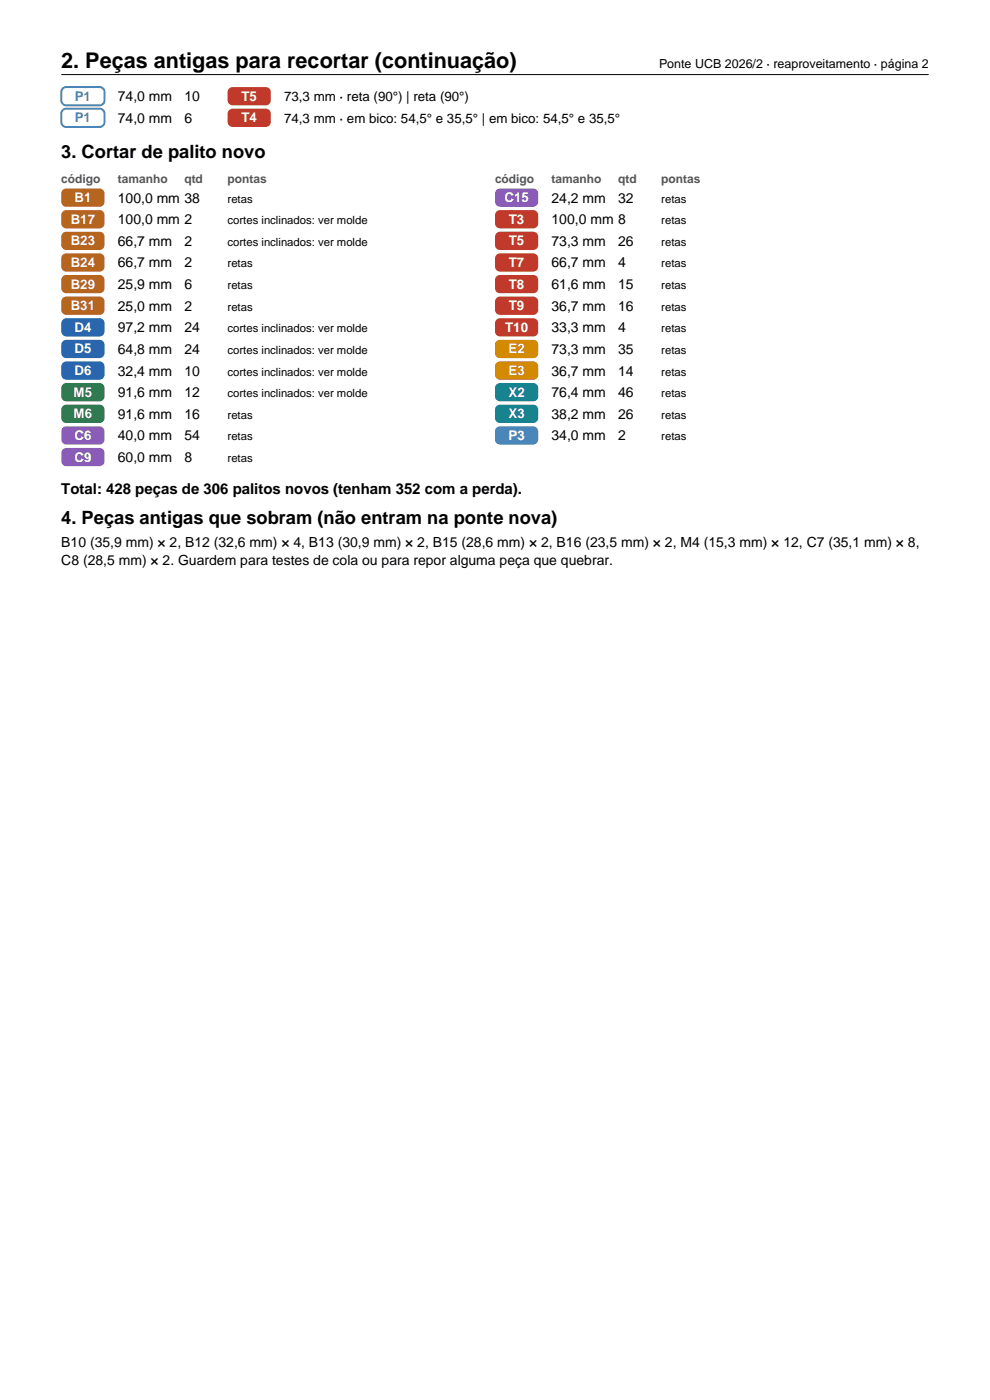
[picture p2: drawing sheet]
<svg xmlns="http://www.w3.org/2000/svg" width="210mm" height="297mm" viewBox="0 0 210 297" stroke-linecap="round" stroke-linejoin="round" font-family="sans-serif">
<defs><g id="words">
<text font-size="4.6" x="13" y="14.4">2. Peças antigas para recortar (continuação)</text>
<g font-size="3.9">
<text x="13" y="33.5">3. Cortar de palito novo</text>
<text x="13" y="111.1">4. Peças antigas que sobram (não entram na ponte nova)</text>
</g>
<text font-size="3.2" x="13" y="104.7">Total: 428 peças de 306 palitos novos (tenham 352 com a perda).</text>
<g font-size="3">
<text x="25" y="21.5">74,0 mm</text>
<text x="39.1" y="21.5">10</text>
<text x="25" y="26.1">74,0 mm</text>
<text x="39.1" y="26.1">6</text>
<text x="25" y="43">100,0 mm 38</text>
<text x="25" y="47.6">100,0 mm 2</text>
<text x="117" y="43">24,2 mm</text>
<text x="117" y="47.6">100,0 mm 8</text>
<text x="131.1" y="43">32</text>
<text x="25" y="52.2">66,7 mm</text>
<text x="39.1" y="52.2">2</text>
<text x="117" y="52.2">73,3 mm</text>
<text x="131.1" y="52.2">26</text>
<text x="25" y="56.7">66,7 mm</text>
<text x="39.1" y="56.7">2</text>
<text x="117" y="56.7">66,7 mm</text>
<text x="131.1" y="56.7">4</text>
<text x="25" y="61.3">25,9 mm</text>
<text x="25" y="65.9">25,0 mm</text>
<text x="39.1" y="61.3">6</text>
<text x="39.1" y="65.9">2</text>
<text x="117" y="61.3">61,6 mm</text>
<text x="117" y="65.9">36,7 mm</text>
<text x="131.1" y="61.3">15</text>
<text x="131.1" y="65.9">16</text>
<text x="25" y="70.5">97,2 mm</text>
<text x="39.1" y="70.5">24</text>
<text x="117" y="70.5">33,3 mm</text>
<text x="131.1" y="70.5">4</text>
<text x="25" y="75.1">64,8 mm</text>
<text x="39.1" y="75.1">24</text>
<text x="117" y="75.1">73,3 mm</text>
<text x="131.1" y="75.1">35</text>
<text x="25" y="79.7">32,4 mm</text>
<text x="39.1" y="79.7">10</text>
<text x="117" y="79.7">36,7 mm</text>
<text x="131.1" y="79.7">14</text>
<text x="25" y="84.3">91,6 mm</text>
<text x="25" y="88.8">91,6 mm</text>
<text x="39.1" y="84.3">12</text>
<text x="39.1" y="88.8">16</text>
<text x="117" y="84.3">76,4 mm</text>
<text x="117" y="88.8">38,2 mm</text>
<text x="131.1" y="84.3">46</text>
<text x="131.1" y="88.8">26</text>
<text x="25" y="93.4">40,0 mm</text>
<text x="39.1" y="93.4">54</text>
<text x="117" y="93.4">34,0 mm</text>
<text x="131.1" y="93.4">2</text>
<text x="25" y="98">60,0 mm</text>
<text x="39.1" y="98">8</text>
<text x="13" y="116">B10 (35,9 mm) × 2, B12 (32,6 mm) × 4, B13 (30,9 mm) × 2, B15 (28,6 mm) × 2, B16 (23,5 mm) × 2, M4 (15,3 mm) × 12, C7 (35,1 mm) × 8,</text>
<text x="13" y="119.9">C8 (28,5 mm) × 2. Guardem para testes de cola ou para repor alguma peça que quebrar.</text>
</g>
<g font-size="2.8" fill="#4f86c6">
<text x="15.9" y="21.4">P1</text>
<text x="15.9" y="25.9">P1</text>
</g>
<g font-size="2.8" fill="#fff">
<text x="51.2" y="21.4">T5</text>
<text x="51.2" y="25.9">T4</text>
<text x="15" y="47.5">B17</text>
<text x="15.8" y="42.9">B1</text>
<text x="107" y="42.9">C15</text>
<text x="107.9" y="47.5">T3</text>
<text x="15" y="52.1">B23</text>
<text x="107.9" y="52.1">T5</text>
<text x="15" y="56.6">B24</text>
<text x="107.9" y="56.6">T7</text>
<text x="15" y="61.2">B29</text>
<text x="15" y="65.8">B31</text>
<text x="107.9" y="61.2">T8</text>
<text x="107.9" y="65.8">T9</text>
<text x="15.8" y="70.4">D4</text>
<text x="107.2" y="70.4">T10</text>
<text x="15.8" y="75">D5</text>
<text x="107.9" y="75">E2</text>
<text x="15.8" y="79.6">D6</text>
<text x="107.9" y="79.6">E3</text>
<text x="15.6" y="84.2">M5</text>
<text x="15.6" y="88.7">M6</text>
<text x="107.9" y="84.2">X2</text>
<text x="107.9" y="88.7">X3</text>
<text x="15.8" y="93.3">C6</text>
<text x="107.9" y="93.3">P3</text>
<text x="15.8" y="97.9">C9</text>
</g>
<g font-size="2.8">
<text x="60.3" y="21.5">73,3 mm · reta (90°) | reta (90°)</text>
<text x="60.3" y="26.1">74,3 mm · em bico: 54,5° e 35,5° | em bico: 54,5° e 35,5°</text>
</g>
<text font-size="2.6" x="139.8" y="14.4">Ponte UCB 2026/2 · reaproveitamento · página 2</text>
<g font-size="2.5" fill="#555">
<text x="13" y="38.8">código</text>
<text x="25" y="38.8">tamanho</text>
<text x="39.1" y="38.8">qtd</text>
<text x="48.3" y="38.8">pontas</text>
<text x="105" y="38.8">código</text>
<text x="117" y="38.8">tamanho</text>
<text x="131.1" y="38.8">qtd</text>
<text x="140.3" y="38.8">pontas</text>
</g>
<g font-size="2.4">
<text x="48.3" y="43">retas</text>
<text x="48.3" y="47.6">cortes inclinados: ver molde</text>
<text x="140.3" y="43">retas</text>
<text x="140.3" y="47.6">retas</text>
<text x="48.3" y="52.2">cortes inclinados: ver molde</text>
<text x="140.3" y="52.2">retas</text>
<text x="48.3" y="56.7">retas</text>
<text x="140.3" y="56.7">retas</text>
<text x="48.3" y="61.3">retas</text>
<text x="48.3" y="65.9">retas</text>
<text x="140.3" y="61.3">retas</text>
<text x="140.3" y="65.9">retas</text>
<text x="48.3" y="70.5">cortes inclinados: ver molde</text>
<text x="140.3" y="70.5">retas</text>
<text x="48.3" y="75.1">cortes inclinados: ver molde</text>
<text x="140.3" y="75.1">retas</text>
<text x="48.3" y="79.7">cortes inclinados: ver molde</text>
<text x="140.3" y="79.7">retas</text>
<text x="48.3" y="84.3">cortes inclinados: ver molde</text>
<text x="48.3" y="88.8">retas</text>
<text x="140.3" y="84.3">retas</text>
<text x="140.3" y="88.8">retas</text>
<text x="48.3" y="93.4">retas</text>
<text x="140.3" y="93.4">retas</text>
<text x="48.3" y="98">retas</text>
</g>
</g></defs>
<path d="M13 15.8h184" fill="none" stroke="#000" stroke-width=".21"/>
<path d="M13.4 18.7l.7-.2h7a1.06 1.06 0 0 1 1.1 1v1.8a1.06 1.06 0 0 1-1.1 1h-7a1.06 1.06 0 0 1-1.1-1l.1-2.1z" fill-rule="evenodd" fill="#fff" stroke="#4f86c6" stroke-width=".42"/>
<path d="M48.7 18.7l.6-.2h7.1a1.06 1.06 0 0 1 1.1 1v1.8a1.06 1.06 0 0 1-1.1 1h-7.1a1.06 1.06 0 0 1-1-1v-2.1z" fill-rule="evenodd" fill="#c0392b"/>
<path d="M13.4 23.3l.7-.2h7a1.06 1.06 0 0 1 1.1 1v1.8a1.06 1.06 0 0 1-1.1 1h-7a1.06 1.06 0 0 1-1.1-1l.1-2.1z" fill-rule="evenodd" fill="#fff" stroke="#4f86c6" stroke-width=".42"/>
<path d="M48.7 23.3l.6-.2h7.1a1.06 1.06 0 0 1 1.1 1v1.8a1.06 1.06 0 0 1-1.1 1h-7.1a1.06 1.06 0 0 1-1-1v-2.1z" fill-rule="evenodd" fill="#c0392b"/>
<g fill="#b5651d">
<path d="M13.4 40.2l.7-.2h7a1.06 1.06 0 0 1 1.1 1v1.8a1.06 1.06 0 0 1-1.1 1.1h-7a1.06 1.06 0 0 1-1.1-1.1l.1-2.1z" fill-rule="evenodd"/>
<path d="M13.4 44.8l.7-.2h7a1.06 1.06 0 0 1 1.1 1v1.8a1.06 1.06 0 0 1-1.1 1.1h-7a1.06 1.06 0 0 1-1.1-1.1l.1-2.1z" fill-rule="evenodd"/>
<path d="M13.4 49.4l.7-.2h7a1.06 1.06 0 0 1 1.1 1v1.8a1.06 1.06 0 0 1-1.1 1h-7a1.06 1.06 0 0 1-1.1-1l.1-2.1z" fill-rule="evenodd"/>
<path d="M13.4 53.9l.7-.2h7a1.06 1.06 0 0 1 1.1 1.1v1.8a1.06 1.06 0 0 1-1.1 1h-7a1.06 1.06 0 0 1-1.1-1l.1-2.1z" fill-rule="evenodd"/>
<path d="M13.4 58.5l.7-.2h7a1.06 1.06 0 0 1 1.1 1.1v1.8a1.06 1.06 0 0 1-1.1 1h-7a1.06 1.06 0 0 1-1.1-1l.1-2.1z" fill-rule="evenodd"/>
<path d="M13.4 63.1l.7-.2h7a1.06 1.06 0 0 1 1.1 1.1v1.7a1.06 1.06 0 0 1-1.1 1.1h-7a1.06 1.06 0 0 1-1.1-1.1l.1-2.1z" fill-rule="evenodd"/>
</g>
<g fill="#2a66ad">
<path d="M13.4 67.7l.7-.2h7a1.06 1.06 0 0 1 1.1 1.1v1.7a1.06 1.06 0 0 1-1.1 1.1h-7a1.06 1.06 0 0 1-1.1-1.1l.1-2.1z" fill-rule="evenodd"/>
<path d="M13.4 72.3l.7-.2h7a1.06 1.06 0 0 1 1.1 1v1.8a1.06 1.06 0 0 1-1.1 1.1h-7a1.06 1.06 0 0 1-1.1-1.1l.1-2.1z" fill-rule="evenodd"/>
<path d="M13.4 76.9l.7-.2h7a1.06 1.06 0 0 1 1.1 1v1.8a1.06 1.06 0 0 1-1.1 1.1h-7a1.06 1.06 0 0 1-1.1-1.1l.1-2.1z" fill-rule="evenodd"/>
</g>
<g fill="#2f7a4f">
<path d="M13.4 81.5l.7-.2h7a1.06 1.06 0 0 1 1.1 1v1.8a1.06 1.06 0 0 1-1.1 1h-7a1.06 1.06 0 0 1-1.1-1l.1-2.1z" fill-rule="evenodd"/>
<path d="M13.4 86.1l.7-.3h7a1.06 1.06 0 0 1 1.1 1.1v1.8a1.06 1.06 0 0 1-1.1 1h-7a1.06 1.06 0 0 1-1.1-1l.1-2.1z" fill-rule="evenodd"/>
</g>
<g fill="#8a5cb8">
<path d="M13.4 90.6l.7-.2h7a1.06 1.06 0 0 1 1.1 1.1v1.8a1.06 1.06 0 0 1-1.1 1h-7a1.06 1.06 0 0 1-1.1-1l.1-2.1z" fill-rule="evenodd"/>
<path d="M13.4 95.2l.7-.2h7a1.06 1.06 0 0 1 1.1 1.1v1.7a1.06 1.06 0 0 1-1.1 1.1h-7a1.06 1.06 0 0 1-1.1-1.1l.1-2.1z" fill-rule="evenodd"/>
<path d="M105.2 40.4l.9-.4h7a1.06 1.06 0 0 1 1.1 1v1.8a1.06 1.06 0 0 1-1.1 1.1h-7a1.06 1.06 0 0 1-1.1-1.1v-1.8z" fill-rule="evenodd"/>
</g>
<g fill="#c0392b">
<path d="M105.4 44.8l.7-.2h7a1.06 1.06 0 0 1 1.1 1v1.8a1.06 1.06 0 0 1-1.1 1.1h-7a1.06 1.06 0 0 1-1.1-1.1l.1-2.1z" fill-rule="evenodd"/>
<path d="M105.4 49.4l.7-.2h7a1.06 1.06 0 0 1 1.1 1v1.8a1.06 1.06 0 0 1-1.1 1h-7a1.06 1.06 0 0 1-1.1-1l.1-2.1z" fill-rule="evenodd"/>
<path d="M105.4 53.9l.7-.2h7a1.06 1.06 0 0 1 1.1 1.1v1.8a1.06 1.06 0 0 1-1.1 1h-7a1.06 1.06 0 0 1-1.1-1l.1-2.1z" fill-rule="evenodd"/>
<path d="M105.4 58.5l.7-.2h7a1.06 1.06 0 0 1 1.1 1.1v1.8a1.06 1.06 0 0 1-1.1 1h-7a1.06 1.06 0 0 1-1.1-1l.1-2.1z" fill-rule="evenodd"/>
<path d="M105.4 63.1l.7-.2h7a1.06 1.06 0 0 1 1.1 1.1v1.7a1.06 1.06 0 0 1-1.1 1.1h-7a1.06 1.06 0 0 1-1.1-1.1l.1-2.1z" fill-rule="evenodd"/>
<path d="M105.4 67.7l.7-.2h7a1.06 1.06 0 0 1 1.1 1.1v1.7a1.06 1.06 0 0 1-1.1 1.1h-7a1.06 1.06 0 0 1-1.1-1.1l.1-2.1z" fill-rule="evenodd"/>
</g>
<g fill="#d48a00">
<path d="M105.2 72.5l.9-.4h7a1.06 1.06 0 0 1 1.1 1v1.8a1.06 1.06 0 0 1-1.1 1.1h-7a1.06 1.06 0 0 1-1.1-1.1v-1.8z" fill-rule="evenodd"/>
<path d="M105.4 76.9l.7-.2h7a1.06 1.06 0 0 1 1.1 1v1.8a1.06 1.06 0 0 1-1.1 1.1h-7a1.06 1.06 0 0 1-1.1-1.1l.1-2.1z" fill-rule="evenodd"/>
</g>
<g fill="#16838f">
<path d="M105.4 81.5l.7-.2h7a1.06 1.06 0 0 1 1.1 1v1.8a1.06 1.06 0 0 1-1.1 1h-7a1.06 1.06 0 0 1-1.1-1l.1-2.1z" fill-rule="evenodd"/>
<path d="M105.2 86.3l.9-.5h7a1.06 1.06 0 0 1 1.1 1.1v1.8a1.06 1.06 0 0 1-1.1 1h-7a1.06 1.06 0 0 1-1.1-1v-1.8z" fill-rule="evenodd"/>
</g>
<path d="M105.4 90.6l.7-.2h7a1.06 1.06 0 0 1 1.1 1.1v1.8a1.06 1.06 0 0 1-1.1 1h-7a1.06 1.06 0 0 1-1.1-1l.1-2.1z" fill-rule="evenodd" fill="#4f86c6"/>
<use href="#words"/>
</svg>
